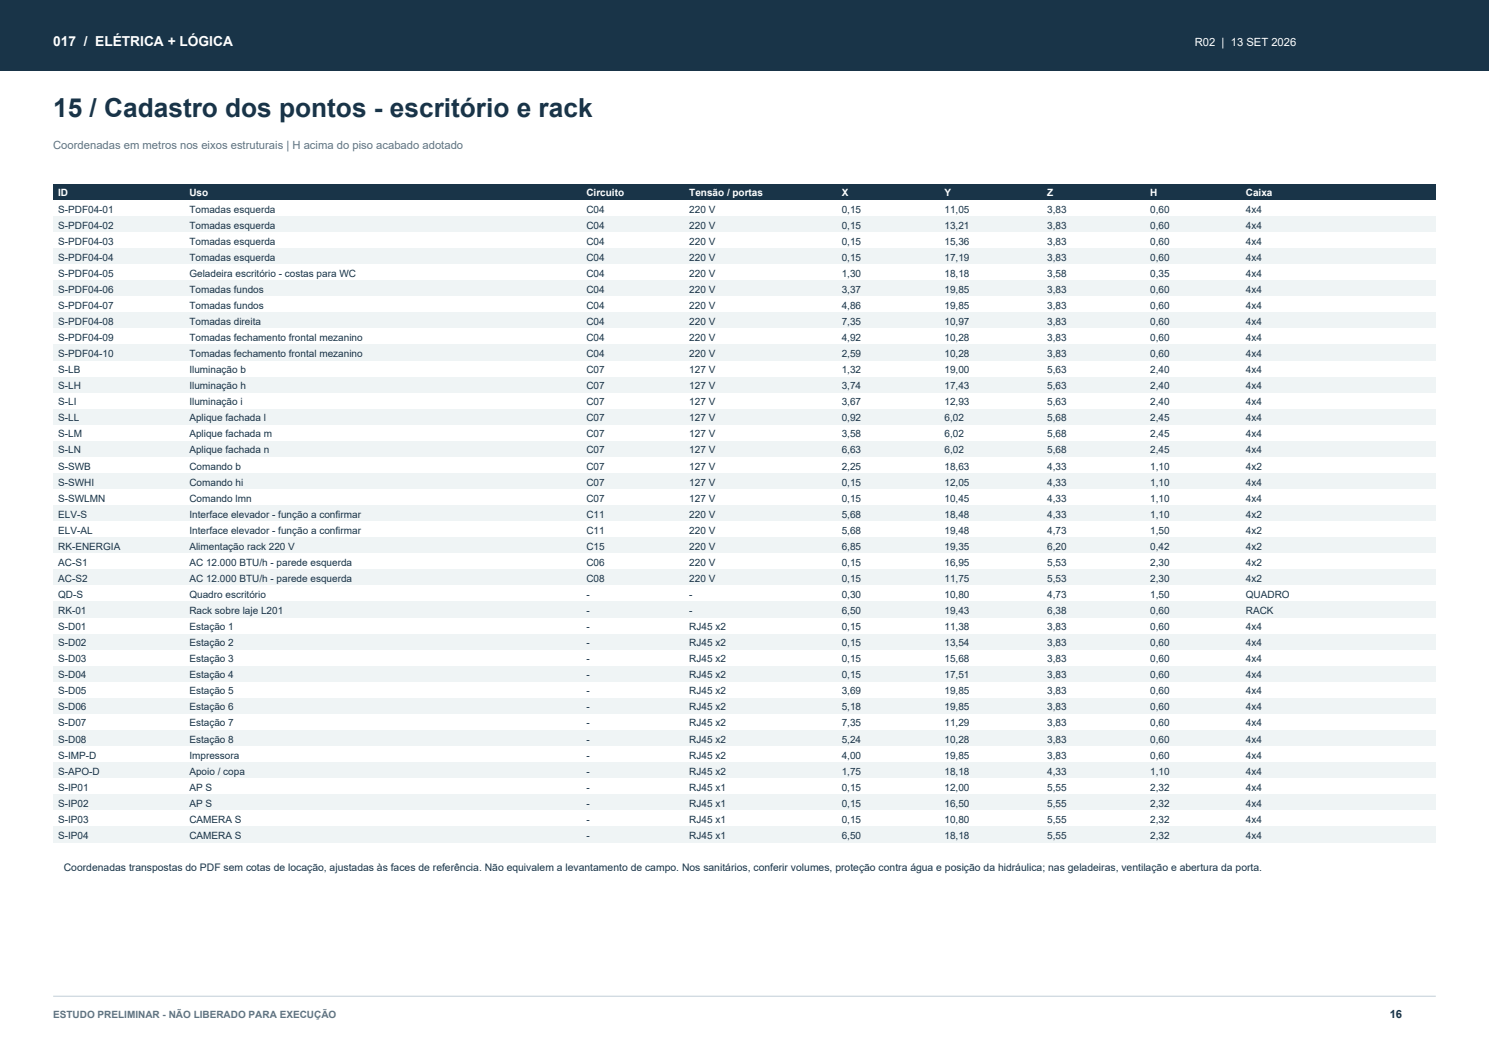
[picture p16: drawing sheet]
<svg xmlns="http://www.w3.org/2000/svg" width="420mm" height="297mm" viewBox="0 0 420 297" stroke-linecap="round" stroke-linejoin="round" font-family="sans-serif">
<defs><g id="words">
<text font-size="7.4" fill="#193448" x="15" y="33">15 / Cadastro dos pontos - escritório e rack</text>
<text font-size="3.9" fill="#fff" x="15" y="13">017 / ELÉTRICA + LÓGICA</text>
<text font-size="3.2" fill="#fff" x="337" y="13">R02 | 13 SET 2026</text>
<text font-size="3.2" fill="#607482" x="15" y="42">Coordenadas em metros nos eixos estruturais | H acima do piso acabado adotado</text>
<text font-size="3.2" fill="#193448" x="392" y="287">16</text>
<text font-size="2.9" fill="#193448" x="18" y="245.6">Coordenadas transpostas do PDF sem cotas de locação, ajustadas às faces de referência. Não equivalem a levantamento de campo. Nos sanitários, conferir volumes, proteção contra água e posição da hidráulica; nas geladeiras, ventilação e abertura da porta.</text>
<g font-size="2.8" fill="#fff">
<text x="16.4" y="55.4">ID</text>
<text x="53.4" y="55.4">Uso</text>
<text x="165.4" y="55.4">Circuito</text>
<text x="194.4" y="55.4">Tensão / portas</text>
<text x="237.4" y="55.4">X</text>
<text x="266.4" y="55.4">Y</text>
<text x="295.4" y="55.4">Z</text>
<text x="324.4" y="55.4">H</text>
<text x="351.4" y="55.4">Caixa</text>
</g>
<g font-size="2.8" fill="#193448">
<text x="16.4" y="60">S-PDF04-01</text>
<text x="53.4" y="60">Tomadas esquerda</text>
<text x="165.4" y="60">C04</text>
<text x="194.4" y="60">220 V</text>
<text x="237.4" y="60">0,15</text>
<text x="266.4" y="60">11,05</text>
<text x="295.4" y="60">3,83</text>
<text x="324.4" y="60">0,60</text>
<text x="351.4" y="60">4x4</text>
<text x="16.4" y="64.5">S-PDF04-02</text>
<text x="53.4" y="64.5">Tomadas esquerda</text>
<text x="165.4" y="64.5">C04</text>
<text x="194.4" y="64.5">220 V</text>
<text x="237.4" y="64.5">0,15</text>
<text x="266.4" y="64.5">13,21</text>
<text x="295.4" y="64.5">3,83</text>
<text x="324.4" y="64.5">0,60</text>
<text x="351.4" y="64.5">4x4</text>
<text x="16.4" y="69">S-PDF04-03</text>
<text x="53.4" y="69">Tomadas esquerda</text>
<text x="165.4" y="69">C04</text>
<text x="194.4" y="69">220 V</text>
<text x="237.4" y="69">0,15</text>
<text x="266.4" y="69">15,36</text>
<text x="295.4" y="69">3,83</text>
<text x="324.4" y="69">0,60</text>
<text x="351.4" y="69">4x4</text>
<text x="16.4" y="73.5">S-PDF04-04</text>
<text x="53.4" y="73.5">Tomadas esquerda</text>
<text x="165.4" y="73.5">C04</text>
<text x="194.4" y="73.5">220 V</text>
<text x="237.4" y="73.5">0,15</text>
<text x="266.4" y="73.5">17,19</text>
<text x="295.4" y="73.5">3,83</text>
<text x="324.4" y="73.5">0,60</text>
<text x="351.4" y="73.5">4x4</text>
<text x="16.4" y="78.1">S-PDF04-05</text>
<text x="16.4" y="82.6">S-PDF04-06</text>
<text x="53.4" y="78.1">Geladeira escritório - costas para WC</text>
<text x="53.4" y="82.6">Tomadas fundos</text>
<text x="165.4" y="78.1">C04</text>
<text x="165.4" y="82.6">C04</text>
<text x="194.4" y="78.1">220 V</text>
<text x="194.4" y="82.6">220 V</text>
<text x="237.4" y="78.1">1,30</text>
<text x="237.4" y="82.6">3,37</text>
<text x="266.4" y="78.1">18,18</text>
<text x="266.4" y="82.6">19,85</text>
<text x="295.4" y="78.1">3,58</text>
<text x="295.4" y="82.6">3,83</text>
<text x="324.4" y="78.1">0,35</text>
<text x="324.4" y="82.6">0,60</text>
<text x="351.4" y="78.1">4x4</text>
<text x="351.4" y="82.6">4x4</text>
<text x="16.4" y="87.1">S-PDF04-07</text>
<text x="53.4" y="87.1">Tomadas fundos</text>
<text x="165.4" y="87.1">C04</text>
<text x="194.4" y="87.1">220 V</text>
<text x="237.4" y="87.1">4,86</text>
<text x="266.4" y="87.1">19,85</text>
<text x="295.4" y="87.1">3,83</text>
<text x="324.4" y="87.1">0,60</text>
<text x="351.4" y="87.1">4x4</text>
<text x="16.4" y="91.7">S-PDF04-08</text>
<text x="53.4" y="91.7">Tomadas direita</text>
<text x="165.4" y="91.7">C04</text>
<text x="194.4" y="91.7">220 V</text>
<text x="237.4" y="91.7">7,35</text>
<text x="266.4" y="91.7">10,97</text>
<text x="295.4" y="91.7">3,83</text>
<text x="324.4" y="91.7">0,60</text>
<text x="351.4" y="91.7">4x4</text>
<text x="16.4" y="96.2">S-PDF04-09</text>
<text x="16.4" y="100.7">S-PDF04-10</text>
<text x="53.4" y="96.2">Tomadas fechamento frontal mezanino</text>
<text x="53.4" y="100.7">Tomadas fechamento frontal mezanino</text>
<text x="165.4" y="96.2">C04</text>
<text x="165.4" y="100.7">C04</text>
<text x="194.4" y="96.2">220 V</text>
<text x="194.4" y="100.7">220 V</text>
<text x="237.4" y="96.2">4,92</text>
<text x="237.4" y="100.7">2,59</text>
<text x="266.4" y="96.2">10,28</text>
<text x="266.4" y="100.7">10,28</text>
<text x="295.4" y="96.2">3,83</text>
<text x="295.4" y="100.7">3,83</text>
<text x="324.4" y="96.2">0,60</text>
<text x="324.4" y="100.7">0,60</text>
<text x="351.4" y="96.2">4x4</text>
<text x="351.4" y="100.7">4x4</text>
<text x="16.4" y="105.2">S-LB</text>
<text x="53.4" y="105.2">Iluminação b</text>
<text x="165.4" y="105.2">C07</text>
<text x="194.4" y="105.2">127 V</text>
<text x="237.4" y="105.2">1,32</text>
<text x="266.4" y="105.2">19,00</text>
<text x="295.4" y="105.2">5,63</text>
<text x="324.4" y="105.2">2,40</text>
<text x="351.4" y="105.2">4x4</text>
<text x="16.4" y="109.8">S-LH</text>
<text x="53.4" y="109.8">Iluminação h</text>
<text x="165.4" y="109.8">C07</text>
<text x="194.4" y="109.8">127 V</text>
<text x="237.4" y="109.8">3,74</text>
<text x="266.4" y="109.8">17,43</text>
<text x="295.4" y="109.8">5,63</text>
<text x="324.4" y="109.8">2,40</text>
<text x="351.4" y="109.8">4x4</text>
<text x="16.4" y="114.3">S-LI</text>
<text x="16.4" y="118.8">S-LL</text>
<text x="53.4" y="114.3">Iluminação i</text>
<text x="53.4" y="118.8">Aplique fachada l</text>
<text x="165.4" y="114.3">C07</text>
<text x="165.4" y="118.8">C07</text>
<text x="194.4" y="114.3">127 V</text>
<text x="194.4" y="118.8">127 V</text>
<text x="237.4" y="114.3">3,67</text>
<text x="237.4" y="118.8">0,92</text>
<text x="266.4" y="114.3">12,93</text>
<text x="266.4" y="118.8">6,02</text>
<text x="295.4" y="114.3">5,63</text>
<text x="295.4" y="118.8">5,68</text>
<text x="324.4" y="114.3">2,40</text>
<text x="324.4" y="118.8">2,45</text>
<text x="351.4" y="114.3">4x4</text>
<text x="351.4" y="118.8">4x4</text>
<text x="16.4" y="123.4">S-LM</text>
<text x="53.4" y="123.4">Aplique fachada m</text>
<text x="165.4" y="123.4">C07</text>
<text x="194.4" y="123.4">127 V</text>
<text x="237.4" y="123.4">3,58</text>
<text x="266.4" y="123.4">6,02</text>
<text x="295.4" y="123.4">5,68</text>
<text x="324.4" y="123.4">2,45</text>
<text x="351.4" y="123.4">4x4</text>
<text x="16.4" y="127.9">S-LN</text>
<text x="53.4" y="127.9">Aplique fachada n</text>
<text x="165.4" y="127.9">C07</text>
<text x="194.4" y="127.9">127 V</text>
<text x="237.4" y="127.9">6,63</text>
<text x="266.4" y="127.9">6,02</text>
<text x="295.4" y="127.9">5,68</text>
<text x="324.4" y="127.9">2,45</text>
<text x="351.4" y="127.9">4x4</text>
<text x="16.4" y="132.4">S-SWB</text>
<text x="16.4" y="137">S-SWHI</text>
<text x="53.4" y="132.4">Comando b</text>
<text x="53.4" y="137">Comando hi</text>
<text x="165.4" y="132.4">C07</text>
<text x="165.4" y="137">C07</text>
<text x="194.4" y="132.4">127 V</text>
<text x="194.4" y="137">127 V</text>
<text x="237.4" y="132.4">2,25</text>
<text x="237.4" y="137">0,15</text>
<text x="266.4" y="132.4">18,63</text>
<text x="266.4" y="137">12,05</text>
<text x="295.4" y="132.4">4,33</text>
<text x="295.4" y="137">4,33</text>
<text x="324.4" y="132.4">1,10</text>
<text x="324.4" y="137">1,10</text>
<text x="351.4" y="132.4">4x2</text>
<text x="351.4" y="137">4x4</text>
<text x="16.4" y="141.5">S-SWLMN</text>
<text x="53.4" y="141.5">Comando lmn</text>
<text x="165.4" y="141.5">C07</text>
<text x="194.4" y="141.5">127 V</text>
<text x="237.4" y="141.5">0,15</text>
<text x="266.4" y="141.5">10,45</text>
<text x="295.4" y="141.5">4,33</text>
<text x="324.4" y="141.5">1,10</text>
<text x="351.4" y="141.5">4x4</text>
<text x="16.4" y="146">ELV-S</text>
<text x="53.4" y="146">Interface elevador - função a confirmar</text>
<text x="165.4" y="146">C11</text>
<text x="194.4" y="146">220 V</text>
<text x="237.4" y="146">5,68</text>
<text x="266.4" y="146">18,48</text>
<text x="295.4" y="146">4,33</text>
<text x="324.4" y="146">1,10</text>
<text x="351.4" y="146">4x2</text>
<text x="16.4" y="150.5">ELV-AL</text>
<text x="16.4" y="155.1">RK-ENERGIA</text>
<text x="53.4" y="150.5">Interface elevador - função a confirmar</text>
<text x="53.4" y="155.1">Alimentação rack 220 V</text>
<text x="165.4" y="150.5">C11</text>
<text x="165.4" y="155.1">C15</text>
<text x="194.4" y="150.5">220 V</text>
<text x="194.4" y="155.1">220 V</text>
<text x="237.4" y="150.5">5,68</text>
<text x="237.4" y="155.1">6,85</text>
<text x="266.4" y="150.5">19,48</text>
<text x="266.4" y="155.1">19,35</text>
<text x="295.4" y="150.5">4,73</text>
<text x="295.4" y="155.1">6,20</text>
<text x="324.4" y="150.5">1,50</text>
<text x="324.4" y="155.1">0,42</text>
<text x="351.4" y="150.5">4x2</text>
<text x="351.4" y="155.1">4x2</text>
<text x="16.4" y="159.6">AC-S1</text>
<text x="53.4" y="159.6">AC 12.000 BTU/h - parede esquerda</text>
<text x="165.4" y="159.6">C06</text>
<text x="194.4" y="159.6">220 V</text>
<text x="237.4" y="159.6">0,15</text>
<text x="266.4" y="159.6">16,95</text>
<text x="295.4" y="159.6">5,53</text>
<text x="324.4" y="159.6">2,30</text>
<text x="351.4" y="159.6">4x2</text>
<text x="16.4" y="164.1">AC-S2</text>
<text x="53.4" y="164.1">AC 12.000 BTU/h - parede esquerda</text>
<text x="165.4" y="164.1">C08</text>
<text x="194.4" y="164.1">220 V</text>
<text x="237.4" y="164.1">0,15</text>
<text x="266.4" y="164.1">11,75</text>
<text x="295.4" y="164.1">5,53</text>
<text x="324.4" y="164.1">2,30</text>
<text x="351.4" y="164.1">4x2</text>
<text x="16.4" y="168.7">QD-S</text>
<text x="16.4" y="173.2">RK-01</text>
<text x="53.4" y="168.7">Quadro escritório</text>
<text x="53.4" y="173.2">Rack sobre laje L201</text>
<text x="165.4" y="168.7">-</text>
<text x="165.4" y="173.2">-</text>
<text x="194.4" y="168.7">-</text>
<text x="194.4" y="173.2">-</text>
<text x="237.4" y="168.7">0,30</text>
<text x="237.4" y="173.2">6,50</text>
<text x="266.4" y="168.7">10,80</text>
<text x="266.4" y="173.2">19,43</text>
<text x="295.4" y="168.7">4,73</text>
<text x="295.4" y="173.2">6,38</text>
<text x="324.4" y="168.7">1,50</text>
<text x="324.4" y="173.2">0,60</text>
<text x="351.4" y="168.7">QUADRO</text>
<text x="351.4" y="173.2">RACK</text>
<text x="16.4" y="177.7">S-D01</text>
<text x="53.4" y="177.7">Estação 1</text>
<text x="165.4" y="177.7">-</text>
<text x="194.4" y="177.7">RJ45 x2</text>
<text x="237.4" y="177.7">0,15</text>
<text x="266.4" y="177.7">11,38</text>
<text x="295.4" y="177.7">3,83</text>
<text x="324.4" y="177.7">0,60</text>
<text x="351.4" y="177.7">4x4</text>
<text x="16.4" y="182.3">S-D02</text>
<text x="53.4" y="182.3">Estação 2</text>
<text x="165.4" y="182.3">-</text>
<text x="194.4" y="182.3">RJ45 x2</text>
<text x="237.4" y="182.3">0,15</text>
<text x="266.4" y="182.3">13,54</text>
<text x="295.4" y="182.3">3,83</text>
<text x="324.4" y="182.3">0,60</text>
<text x="351.4" y="182.3">4x4</text>
<text x="16.4" y="186.8">S-D03</text>
<text x="16.4" y="191.3">S-D04</text>
<text x="53.4" y="186.8">Estação 3</text>
<text x="53.4" y="191.3">Estação 4</text>
<text x="165.4" y="186.8">-</text>
<text x="165.4" y="191.3">-</text>
<text x="194.4" y="186.8">RJ45 x2</text>
<text x="194.4" y="191.3">RJ45 x2</text>
<text x="237.4" y="186.8">0,15</text>
<text x="237.4" y="191.3">0,15</text>
<text x="266.4" y="186.8">15,68</text>
<text x="266.4" y="191.3">17,51</text>
<text x="295.4" y="186.8">3,83</text>
<text x="295.4" y="191.3">3,83</text>
<text x="324.4" y="186.8">0,60</text>
<text x="324.4" y="191.3">0,60</text>
<text x="351.4" y="186.8">4x4</text>
<text x="351.4" y="191.3">4x4</text>
<text x="16.4" y="195.8">S-D05</text>
<text x="53.4" y="195.8">Estação 5</text>
<text x="165.4" y="195.8">-</text>
<text x="194.4" y="195.8">RJ45 x2</text>
<text x="237.4" y="195.8">3,69</text>
<text x="266.4" y="195.8">19,85</text>
<text x="295.4" y="195.8">3,83</text>
<text x="324.4" y="195.8">0,60</text>
<text x="351.4" y="195.8">4x4</text>
<text x="16.4" y="200.4">S-D06</text>
<text x="53.4" y="200.4">Estação 6</text>
<text x="165.4" y="200.4">-</text>
<text x="194.4" y="200.4">RJ45 x2</text>
<text x="237.4" y="200.4">5,18</text>
<text x="266.4" y="200.4">19,85</text>
<text x="295.4" y="200.4">3,83</text>
<text x="324.4" y="200.4">0,60</text>
<text x="351.4" y="200.4">4x4</text>
<text x="16.4" y="204.9">S-D07</text>
<text x="16.4" y="209.4">S-D08</text>
<text x="53.4" y="204.9">Estação 7</text>
<text x="53.4" y="209.4">Estação 8</text>
<text x="165.4" y="204.9">-</text>
<text x="165.4" y="209.4">-</text>
<text x="194.4" y="204.9">RJ45 x2</text>
<text x="194.4" y="209.4">RJ45 x2</text>
<text x="237.4" y="204.9">7,35</text>
<text x="237.4" y="209.4">5,24</text>
<text x="266.4" y="204.9">11,29</text>
<text x="266.4" y="209.4">10,28</text>
<text x="295.4" y="204.9">3,83</text>
<text x="295.4" y="209.4">3,83</text>
<text x="324.4" y="204.9">0,60</text>
<text x="324.4" y="209.4">0,60</text>
<text x="351.4" y="204.9">4x4</text>
<text x="351.4" y="209.4">4x4</text>
<text x="16.4" y="214">S-IMP-D</text>
<text x="53.4" y="214">Impressora</text>
<text x="165.4" y="214">-</text>
<text x="194.4" y="214">RJ45 x2</text>
<text x="237.4" y="214">4,00</text>
<text x="266.4" y="214">19,85</text>
<text x="295.4" y="214">3,83</text>
<text x="324.4" y="214">0,60</text>
<text x="351.4" y="214">4x4</text>
<text x="16.4" y="218.5">S-APO-D</text>
<text x="53.4" y="218.5">Apoio / copa</text>
<text x="165.4" y="218.5">-</text>
<text x="194.4" y="218.5">RJ45 x2</text>
<text x="237.4" y="218.5">1,75</text>
<text x="266.4" y="218.5">18,18</text>
<text x="295.4" y="218.5">4,33</text>
<text x="324.4" y="218.5">1,10</text>
<text x="351.4" y="218.5">4x4</text>
<text x="16.4" y="223">S-IP01</text>
<text x="16.4" y="227.5">S-IP02</text>
<text x="53.4" y="223">AP S</text>
<text x="53.4" y="227.5">AP S</text>
<text x="165.4" y="223">-</text>
<text x="165.4" y="227.5">-</text>
<text x="194.4" y="223">RJ45 x1</text>
<text x="194.4" y="227.5">RJ45 x1</text>
<text x="237.4" y="223">0,15</text>
<text x="237.4" y="227.5">0,15</text>
<text x="266.4" y="223">12,00</text>
<text x="266.4" y="227.5">16,50</text>
<text x="295.4" y="223">5,55</text>
<text x="295.4" y="227.5">5,55</text>
<text x="324.4" y="223">2,32</text>
<text x="324.4" y="227.5">2,32</text>
<text x="351.4" y="223">4x4</text>
<text x="351.4" y="227.5">4x4</text>
<text x="16.4" y="232.1">S-IP03</text>
<text x="53.4" y="232.1">CAMERA S</text>
<text x="165.4" y="232.1">-</text>
<text x="194.4" y="232.1">RJ45 x1</text>
<text x="237.4" y="232.1">0,15</text>
<text x="266.4" y="232.1">10,80</text>
<text x="295.4" y="232.1">5,55</text>
<text x="324.4" y="232.1">2,32</text>
<text x="351.4" y="232.1">4x4</text>
<text x="16.4" y="236.6">S-IP04</text>
<text x="53.4" y="236.6">CAMERA S</text>
<text x="165.4" y="236.6">-</text>
<text x="194.4" y="236.6">RJ45 x1</text>
<text x="237.4" y="236.6">6,50</text>
<text x="266.4" y="236.6">18,18</text>
<text x="295.4" y="236.6">5,55</text>
<text x="324.4" y="236.6">2,32</text>
<text x="351.4" y="236.6">4x4</text>
</g>
<text font-size="2.8" fill="#607482" x="15" y="287">ESTUDO PRELIMINAR - NÃO LIBERADO PARA EXECUÇÃO</text>
</g></defs>
<path d="M0 0h420v20h-420z" fill-rule="evenodd" fill="#193448"/>
<path d="M15 281h390" fill="none" stroke="#cdd8df" stroke-width=".35"/>
<path d="M15 52h390v4.5h-390z" fill-rule="evenodd" fill="#193448"/>
<path d="M15 56.5h390v4.6h-390z" fill-rule="evenodd" fill="#fff"/>
<path d="M15 61.1h390v4.5h-390z" fill-rule="evenodd" fill="#eff4f5"/>
<path d="M15 65.6h390v4.5h-390z" fill-rule="evenodd" fill="#fff"/>
<path d="M15 70.1h390v4.5h-390z" fill-rule="evenodd" fill="#eff4f5"/>
<path d="M15 74.6h390v4.6h-390z" fill-rule="evenodd" fill="#fff"/>
<path d="M15 79.2h390v4.5h-390z" fill-rule="evenodd" fill="#eff4f5"/>
<path d="M15 83.7h390v4.5h-390z" fill-rule="evenodd" fill="#fff"/>
<path d="M15 88.2h390v4.6h-390z" fill-rule="evenodd" fill="#eff4f5"/>
<path d="M15 92.8h390v4.5h-390z" fill-rule="evenodd" fill="#fff"/>
<path d="M15 97.3h390v4.5h-390z" fill-rule="evenodd" fill="#eff4f5"/>
<path d="M15 101.8h390v4.6h-390z" fill-rule="evenodd" fill="#fff"/>
<path d="M15 106.4h390v4.5h-390z" fill-rule="evenodd" fill="#eff4f5"/>
<path d="M15 110.9h390v4.5h-390z" fill-rule="evenodd" fill="#fff"/>
<path d="M15 115.4h390v4.5h-390z" fill-rule="evenodd" fill="#eff4f5"/>
<path d="M15 119.9h390v4.6h-390z" fill-rule="evenodd" fill="#fff"/>
<path d="M15 124.5h390v4.5h-390z" fill-rule="evenodd" fill="#eff4f5"/>
<path d="M15 129h390v4.5h-390z" fill-rule="evenodd" fill="#fff"/>
<path d="M15 133.5h390v4.6h-390z" fill-rule="evenodd" fill="#eff4f5"/>
<path d="M15 138.1h390v4.5h-390z" fill-rule="evenodd" fill="#fff"/>
<path d="M15 142.6h390v4.5h-390z" fill-rule="evenodd" fill="#eff4f5"/>
<path d="M15 147.1h390v4.6h-390z" fill-rule="evenodd" fill="#fff"/>
<path d="M15 151.7h390v4.5h-390z" fill-rule="evenodd" fill="#eff4f5"/>
<path d="M15 156.2h390v4.5h-390z" fill-rule="evenodd" fill="#fff"/>
<path d="M15 160.7h390v4.5h-390z" fill-rule="evenodd" fill="#eff4f5"/>
<path d="M15 165.2h390v4.6h-390z" fill-rule="evenodd" fill="#fff"/>
<path d="M15 169.8h390v4.5h-390z" fill-rule="evenodd" fill="#eff4f5"/>
<path d="M15 174.3h390v4.5h-390z" fill-rule="evenodd" fill="#fff"/>
<path d="M15 178.8h390v4.6h-390z" fill-rule="evenodd" fill="#eff4f5"/>
<path d="M15 183.4h390v4.5h-390z" fill-rule="evenodd" fill="#fff"/>
<path d="M15 187.9h390v4.5h-390z" fill-rule="evenodd" fill="#eff4f5"/>
<path d="M15 192.4h390v4.5h-390z" fill-rule="evenodd" fill="#fff"/>
<path d="M15 196.9h390v4.6h-390z" fill-rule="evenodd" fill="#eff4f5"/>
<path d="M15 201.5h390v4.5h-390z" fill-rule="evenodd" fill="#fff"/>
<path d="M15 206h390v4.5h-390z" fill-rule="evenodd" fill="#eff4f5"/>
<path d="M15 210.5h390v4.6h-390z" fill-rule="evenodd" fill="#fff"/>
<path d="M15 215.1h390v4.5h-390z" fill-rule="evenodd" fill="#eff4f5"/>
<path d="M15 219.6h390v4.5h-390z" fill-rule="evenodd" fill="#fff"/>
<path d="M15 224.1h390v4.6h-390z" fill-rule="evenodd" fill="#eff4f5"/>
<path d="M15 228.7h390v4.5h-390z" fill-rule="evenodd" fill="#fff"/>
<path d="M15 233.2h390v4.5h-390z" fill-rule="evenodd" fill="#eff4f5"/>
<use href="#words"/>
</svg>
